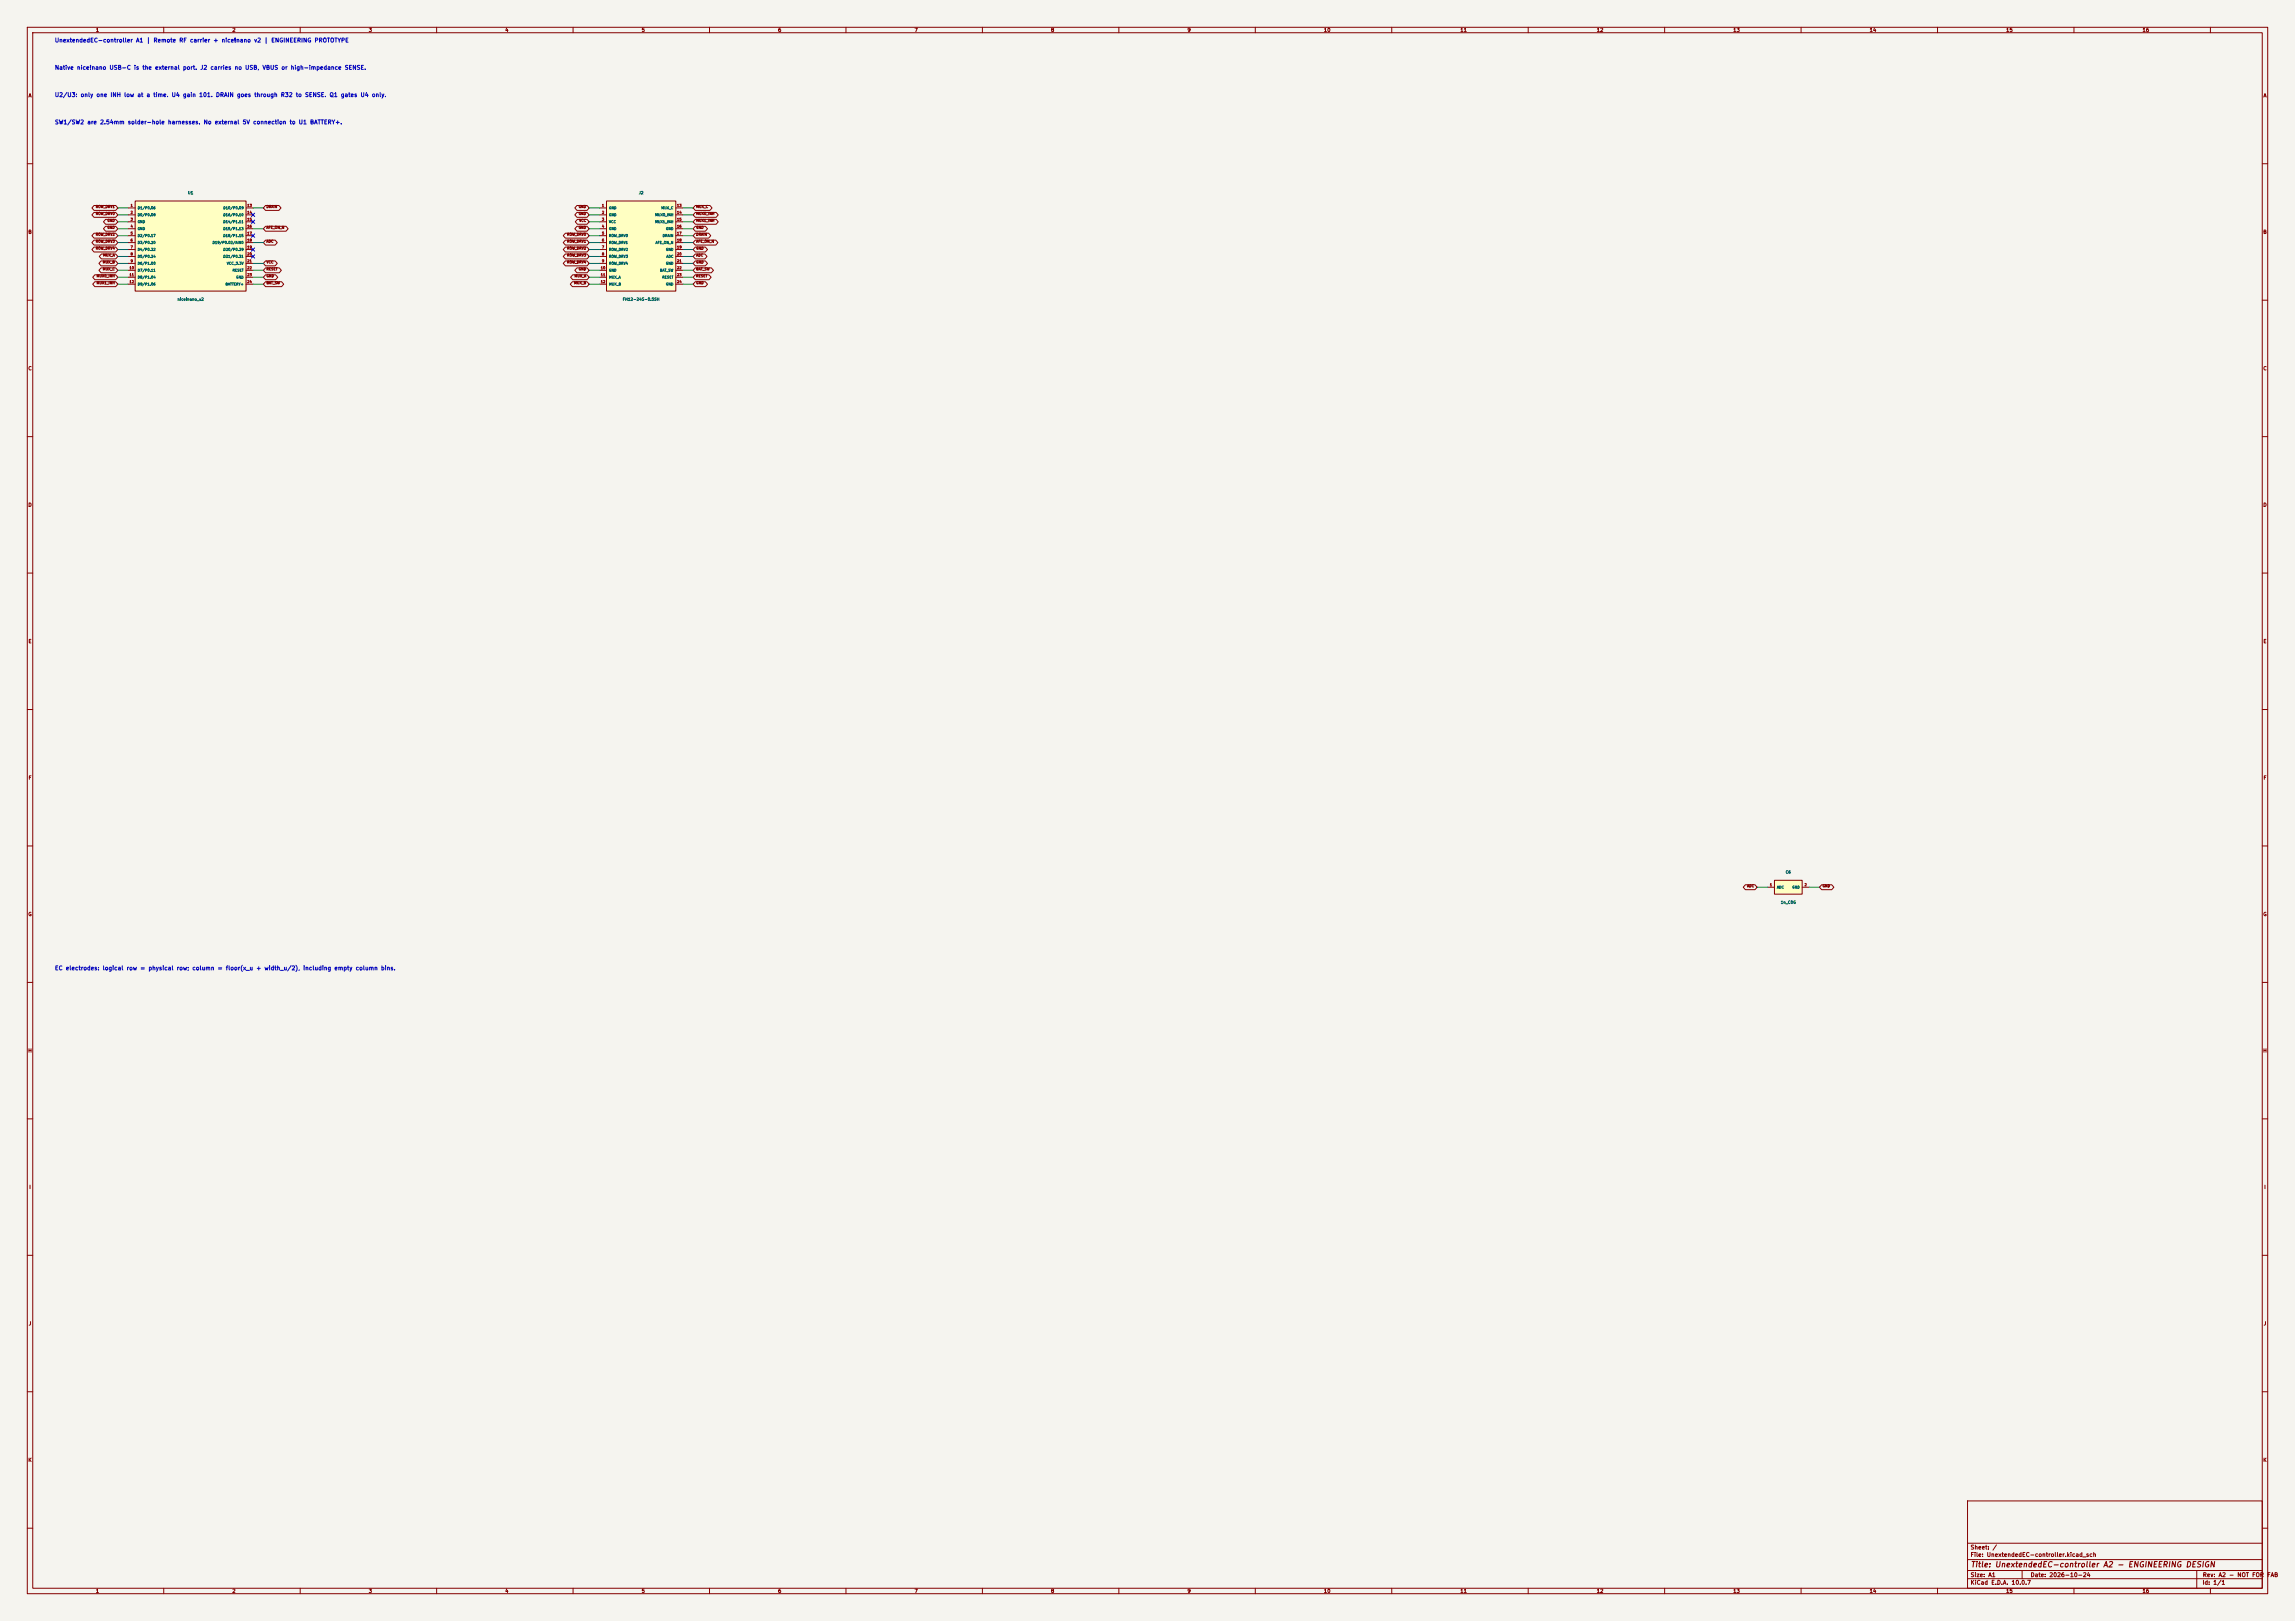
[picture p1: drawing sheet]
<svg xmlns="http://www.w3.org/2000/svg" width="841mm" height="594mm" viewBox="0 0 841 594" stroke-linecap="round" stroke-linejoin="round" font-family="sans-serif">
<defs><g id="words">
<text font-size="2" fill="#840000" x="722" y="574.8">Title: UnextendedEC-controller A2 - ENGINEERING DESIGN</text>
<g font-size="1.5" fill="#0000c2">
<text x="20" y="15.9">UnextendedEC-controller A1 | Remote RF carrier + nice!nano v2 | ENGINEERING PROTOTYPE</text>
<text x="20" y="25.9">Native nice!nano USB-C is the external port. J2 carries no USB, VBUS or high-impedance SENSE.</text>
<text x="20" y="35.9">U2/U3: only one INH low at a time. U4 gain 101. DRAIN goes through R32 to SENSE. Q1 gates U4 only.</text>
<text x="20" y="45.9">SW1/SW2 are 2.54mm solder-hole harnesses. No external 5V connection to U1 BATTERY+.</text>
<text x="20" y="355.9">EC electrodes: logical row = physical row; column = floor(x_u + width_u/2), including empty column bins.</text>
</g>
<g font-size="1.5" fill="#840000">
<text x="721.9" y="568.1">Sheet: /</text>
<text x="721.9" y="570.8">File: UnextendedEC-controller.kicad_sch</text>
<text x="721.9" y="581">KiCad E.D.A. 10.0.7</text>
<text x="721.9" y="578.2">Size: A1</text>
<text x="743.9" y="578.2">Date: 2026-10-24</text>
<text x="806.9" y="581">Id: 1/1</text>
<text x="807" y="578.2">Rev: A2 - NOT FOR FAB</text>
</g>
<g font-size="1.3" fill="#840000">
<text x="35" y="12">1</text>
<text x="85" y="12">2</text>
<text x="135" y="12">3</text>
<text x="185" y="12">4</text>
<text x="235" y="12">5</text>
<text x="285" y="12">6</text>
<text x="335" y="12">7</text>
<text x="385" y="12">8</text>
<text x="435" y="12">9</text>
<text x="485" y="12">10</text>
<text x="535" y="12">11</text>
<text x="585" y="12">12</text>
<text x="635" y="12">13</text>
<text x="685" y="12">14</text>
<text x="735" y="12">15</text>
<text x="785" y="12">16</text>
<text x="10.3" y="36">A</text>
<text x="829.3" y="36">A</text>
<text x="10.2" y="86">B</text>
<text x="829.2" y="86">B</text>
<text x="10.2" y="136">C</text>
<text x="829.2" y="136">C</text>
<text x="10.2" y="186">D</text>
<text x="829.2" y="186">D</text>
<text x="10.3" y="236">E</text>
<text x="829.3" y="236">E</text>
<text x="10.3" y="286">F</text>
<text x="829.3" y="286">F</text>
<text x="10.2" y="336">G</text>
<text x="829.2" y="336">G</text>
<text x="10.2" y="386">H</text>
<text x="829.2" y="386">H</text>
<text x="10.6" y="436">I</text>
<text x="829.6" y="436">I</text>
<text x="10.4" y="486">J</text>
<text x="829.4" y="486">J</text>
<text x="10.2" y="536">K</text>
<text x="829.2" y="536">K</text>
<text x="35" y="584">1</text>
<text x="85" y="584">2</text>
<text x="135" y="584">3</text>
<text x="185" y="584">4</text>
<text x="235" y="584">5</text>
<text x="285" y="584">6</text>
<text x="335" y="584">7</text>
<text x="385" y="584">8</text>
<text x="435" y="584">9</text>
<text x="485" y="584">10</text>
<text x="535" y="584">11</text>
<text x="585" y="584">12</text>
<text x="635" y="584">13</text>
<text x="685" y="584">14</text>
<text x="735" y="584">15</text>
<text x="785" y="584">16</text>
</g>
<g font-size="1" fill="#006464">
<text x="68.8" y="71.4">U1</text>
<text x="234" y="71.4">J2</text>
<text x="64.9" y="110.4">nice!nano_v2</text>
<text x="228.1" y="110.4">FH12-24S-0.5SH</text>
<text x="654.2" y="320.3">C6</text>
<text x="652.4" y="331.4">1n_C0G</text>
</g>
<g font-size=".9" fill="#840000">
<text x="35" y="76.4">ROW_DRV1</text>
<text x="97.5" y="76.4">DRAIN</text>
<text x="212" y="76.4">GND</text>
<text x="255" y="76.4">MUX_C</text>
<text x="35" y="79">ROW_DRV0</text>
<text x="39.2" y="81.5">GND</text>
<text x="212" y="79">GND</text>
<text x="212.1" y="81.5">VCC</text>
<text x="255" y="81.5">MUX1_INH</text>
<text x="255" y="79">MUX0_INH</text>
<text x="35" y="86.6">ROW_DRV2</text>
<text x="35" y="89.1">ROW_DRV3</text>
<text x="39.2" y="84">GND</text>
<text x="97.5" y="84">AFE_ON_N</text>
<text x="97.5" y="89.1">ADC</text>
<text x="207.7" y="89.1">ROW_DRV1</text>
<text x="207.7" y="86.6">ROW_DRV0</text>
<text x="212" y="84">GND</text>
<text x="255" y="89.1">AFE_ON_N</text>
<text x="255" y="86.6">DRAIN</text>
<text x="255" y="84">GND</text>
<text x="35" y="91.7">ROW_DRV4</text>
<text x="37.7" y="94.2">MUX_A</text>
<text x="207.7" y="91.7">ROW_DRV2</text>
<text x="207.7" y="94.2">ROW_DRV3</text>
<text x="255" y="94.2">ADC</text>
<text x="255" y="91.7">GND</text>
<text x="35.3" y="101.8">MUX0_INH</text>
<text x="37.6" y="96.7">MUX_B</text>
<text x="37.6" y="99.3">MUX_C</text>
<text x="97.5" y="96.7">VCC</text>
<text x="97.5" y="99.3">RESET</text>
<text x="97.5" y="101.8">GND</text>
<text x="207.7" y="96.7">ROW_DRV4</text>
<text x="210.4" y="101.8">MUX_A</text>
<text x="212" y="99.3">GND</text>
<text x="255" y="101.8">RESET</text>
<text x="255" y="99.3">BAT_SW</text>
<text x="255" y="96.7">GND</text>
<text x="35.3" y="104.4">MUX1_INH</text>
<text x="97.5" y="104.4">BAT_SW</text>
<text x="210.3" y="104.4">MUX_B</text>
<text x="255" y="104.4">GND</text>
<text x="640.1" y="325.3">ADC</text>
<text x="667.8" y="325.3">GND</text>
</g>
<g font-size=".9" fill="#a90000">
<text x="47.7" y="76">1</text>
<text x="90.5" y="76">13</text>
<text x="220.5" y="76">1</text>
<text x="248" y="76">13</text>
<text x="47.7" y="78.5">2</text>
<text x="47.7" y="81.1">3</text>
<text x="47.7" y="83.6">4</text>
<text x="90.5" y="78.5">14</text>
<text x="90.5" y="81.1">15</text>
<text x="90.5" y="83.6">16</text>
<text x="220.5" y="78.5">2</text>
<text x="220.5" y="81.1">3</text>
<text x="220.5" y="83.6">4</text>
<text x="248" y="78.5">14</text>
<text x="248" y="81.1">15</text>
<text x="248" y="83.6">16</text>
<text x="47.7" y="86.2">5</text>
<text x="47.7" y="88.7">6</text>
<text x="90.5" y="86.2">17</text>
<text x="90.5" y="88.7">18</text>
<text x="220.5" y="86.2">5</text>
<text x="220.5" y="88.7">6</text>
<text x="248" y="86.2">17</text>
<text x="248" y="88.7">18</text>
<text x="47.7" y="91.2">7</text>
<text x="47.7" y="93.8">8</text>
<text x="90.5" y="91.2">19</text>
<text x="90.5" y="93.8">20</text>
<text x="220.5" y="91.2">7</text>
<text x="220.5" y="93.8">8</text>
<text x="248" y="91.2">19</text>
<text x="248" y="93.8">20</text>
<text x="47.3" y="98.9">10</text>
<text x="47.3" y="101.4">11</text>
<text x="47.7" y="96.3">9</text>
<text x="90.5" y="96.3">21</text>
<text x="90.5" y="98.9">22</text>
<text x="90.5" y="101.4">23</text>
<text x="220" y="98.9">10</text>
<text x="220" y="101.4">11</text>
<text x="220.5" y="96.3">9</text>
<text x="248" y="96.3">21</text>
<text x="248" y="98.9">22</text>
<text x="248" y="101.4">23</text>
<text x="47.3" y="103.9">12</text>
<text x="90.5" y="103.9">24</text>
<text x="220" y="103.9">12</text>
<text x="248" y="103.9">24</text>
<text x="648.5" y="324.9">1</text>
<text x="661.2" y="324.9">2</text>
</g>
<g font-size=".9" fill="#006464">
<text x="50.3" y="76.9">D1/P0.06</text>
<text x="81.7" y="76.9">D10/P0.09</text>
<text x="223.1" y="76.9">GND</text>
<text x="242.2" y="76.9">MUX_C</text>
<text x="50.3" y="79.4">D0/P0.08</text>
<text x="50.3" y="82">GND</text>
<text x="81.7" y="79.4">D16/P0.10</text>
<text x="81.7" y="82">D14/P1.11</text>
<text x="223.1" y="79.4">GND</text>
<text x="223.1" y="82">VCC</text>
<text x="240" y="79.4">MUX0_INH</text>
<text x="240" y="82">MUX1_INH</text>
<text x="50.3" y="84.5">GND</text>
<text x="50.3" y="87">D2/P0.17</text>
<text x="50.3" y="89.6">D3/P0.20</text>
<text x="77.8" y="89.6">D19/P0.02/AIN0</text>
<text x="81.7" y="84.5">D15/P1.13</text>
<text x="81.7" y="87">D18/P1.15</text>
<text x="223.1" y="84.5">GND</text>
<text x="223.1" y="87">ROW_DRV0</text>
<text x="223.1" y="89.6">ROW_DRV1</text>
<text x="240.1" y="89.6">AFE_ON_N</text>
<text x="242.7" y="87">DRAIN</text>
<text x="243.9" y="84.5">GND</text>
<text x="50.3" y="92.1">D4/P0.22</text>
<text x="50.3" y="94.7">D5/P0.24</text>
<text x="81.7" y="92.1">D20/P0.29</text>
<text x="81.7" y="94.7">D21/P0.31</text>
<text x="223.1" y="92.1">ROW_DRV2</text>
<text x="223.1" y="94.7">ROW_DRV3</text>
<text x="243.9" y="92.1">GND</text>
<text x="244.1" y="94.7">ADC</text>
<text x="50.3" y="97.2">D6/P1.00</text>
<text x="50.3" y="99.7">D7/P0.11</text>
<text x="83" y="97.2">VCC_3.3V</text>
<text x="85.1" y="99.7">RESET</text>
<text x="223.1" y="97.2">ROW_DRV4</text>
<text x="223.1" y="99.7">GND</text>
<text x="241.7" y="99.7">BAT_SW</text>
<text x="243.9" y="97.2">GND</text>
<text x="50.3" y="102.3">D8/P1.04</text>
<text x="50.3" y="104.8">D9/P1.06</text>
<text x="82.5" y="104.8">BATTERY+</text>
<text x="86.4" y="102.3">GND</text>
<text x="223.1" y="102.3">MUX_A</text>
<text x="223.1" y="104.8">MUX_B</text>
<text x="242.6" y="102.3">RESET</text>
<text x="243.9" y="104.8">GND</text>
<text x="651.1" y="325.8">ADC</text>
<text x="656.7" y="325.8">GND</text>
</g>
</g></defs>
<path d="M0 0h841v594h-841z" fill="#f5f4ef" stroke="#f5f4ef" stroke-width=".37"/>
<g fill="none" stroke="#840000" stroke-width=".37">
<path d="M10 10h821v574h-821zM12 12h817v570h-817zM60 10v2M110 10v2M160 10v2M210 10v2M260 10v2M310 10v2M360 10v2M410 10v2M460 10v2M510 10v2"/>
<path d="M560 10v2M610 10v2M660 10v2M710 10v2M760 10v2M810 10v2M10 60h2M829 60h2M10 110h2M829 110h2M10 160h2M829 160h2"/>
<path d="M10 210h2M829 210h2M10 260h2M829 260h2M10 310h2M829 310h2M10 360h2M829 360h2M10 410h2M829 410h2M10 460h2M829 460h2"/>
<path d="M10 510h2M829 510h2M10 560h2M721 550h108v32h-108zM829 560h2M721 578.5h108M721 575.5h108M721 571.5h108M721 565.5h108M741 575.5v3M805 575.5v6.5M60 582v2"/>
<path d="M110 582v2M160 582v2M210 582v2M260 582v2M310 582v2M360 582v2M410 582v2M460 582v2M510 582v2M560 582v2M610 582v2M660 582v2"/>
<path d="M710 582v2M760 582v2M810 582v2"/>
</g>
<path d="M49.5 73.7h40.7v33h-40.7z" fill="#ffffc2"/>
<g fill="none" stroke="#840000" stroke-width=".37">
<path d="M47 76.2h2.5M47 78.7h2.5M49.5 73.7h40.7v33h-40.7zM90.2 76.2h2.5M90.2 78.7h2.5M47 81.3h2.5M47 83.8h2.5M47 86.4h2.5M47 88.9h2.5M47 91.4h2.5M47 94h2.5M47 96.5h2.5"/>
<path d="M47 99.1h2.5M90.2 81.3h2.5M90.2 83.8h2.5M90.2 86.4h2.5M90.2 88.9h2.5M90.2 91.4h2.5M90.2 94h2.5M90.2 96.5h2.5M90.2 99.1h2.5M47 101.6h2.5M47 104.1h2.5M90.2 101.6h2.5"/>
<path d="M90.2 104.1h2.5"/>
</g>
<path d="M222.2 73.7h25.4v33h-25.4z" fill="#ffffc2"/>
<g fill="none" stroke="#840000" stroke-width=".37">
<path d="M219.7 76.2h2.5M219.7 78.7h2.5M222.2 73.7h25.4v33h-25.4zM247.6 76.2h2.6M247.6 78.7h2.6M219.7 81.3h2.5M219.7 83.8h2.5M219.7 86.4h2.5M219.7 88.9h2.5M219.7 91.4h2.5M219.7 94h2.5M219.7 96.5h2.5"/>
<path d="M219.7 99.1h2.5M247.6 81.3h2.6M247.6 83.8h2.6M247.6 86.4h2.6M247.6 88.9h2.6M247.6 91.4h2.6M247.6 94h2.6M247.6 96.5h2.6M247.6 99.1h2.6M219.7 101.6h2.5M219.7 104.1h2.5M247.6 101.6h2.6"/>
<path d="M247.6 104.1h2.6"/>
</g>
<path d="M650.2 322.6h10.2v5.1h-10.2z" fill="#ffffc2"/>
<g fill="none" stroke="#840000" stroke-width=".37">
<path d="M34.5 75.3h7.9l.8 .9-.8 .9h-7.9l-.8-.9zM34.5 77.8h7.9l.8 .9-.8 .9h-7.9l-.8-.9zM97.3 75.3h4.9l.8 .9-.8 .9h-4.9l-.8-.9zM211.4 77.8h3.7l.8 .9-.8 .9h-3.7l-.8-.9zM211.4 75.3h3.7l.8 .9-.8 .9h-3.7l-.8-.9zM254.8 77.8h7.6l.8 .9-.8 .9h-7.6l-.8-.9zM254.8 75.3h5.3l.8 .9-.8 .9h-5.3l-.8-.9zM34.5 85.5h7.9l.8 .9-.8 .9h-7.9l-.8-.9zM34.5 88h7.9l.8 .9-.8 .9h-7.9l-.8-.9zM34.5 90.5h7.9l.8 .9-.8 .9h-7.9l-.8-.9zM37 95.6h5.4l.8 .9-.8 .9h-5.4l-.8-.9zM37 98.2h5.4l.8 .9-.8 .9h-5.4l-.8-.9z"/>
<path d="M37.2 93.1h5.2l.8 .9-.8 .9h-5.2l-.8-.9zM38.7 80.4h3.7l.8 .9-.8 .9h-3.7l-.8-.9zM38.7 82.9h3.7l.8 .9-.8 .9h-3.7l-.8-.9zM97.3 82.9h7.5l.8 .9-.8 .9h-7.5l-.8-.9zM97.3 88h3.5l.8 .9-.8 .9h-3.5l-.8-.9zM97.3 95.6h3.5l.8 .9-.8 .9h-3.5l-.8-.9zM97.3 98.2h5l.8 .9-.8 .9h-5l-.8-.9zM207.2 90.5h7.9l.8 .9-.8 .9h-7.9l-.8-.9zM207.2 95.6h7.9l.8 .9-.8 .9h-7.9l-.8-.9zM207.2 93.1h7.9l.8 .9-.8 .9h-7.9l-.8-.9zM207.2 88h7.9l.8 .9-.8 .9h-7.9l-.8-.9zM207.2 85.5h7.9l.8 .9-.8 .9h-7.9l-.8-.9z"/>
<path d="M211.4 82.9h3.7l.8 .9-.8 .9h-3.7l-.8-.9zM211.4 98.2h3.7l.8 .9-.8 .9h-3.7l-.8-.9zM211.6 80.4h3.5l.8 .9-.8 .9h-3.5l-.8-.9zM254.8 98.2h5.9l.7 .9-.7 .9h-5.9l-.8-.9zM254.8 95.6h3.7l.8 .9-.8 .9h-3.7l-.8-.9zM254.8 93.1h3.5l.8 .9-.8 .9h-3.5l-.8-.9zM254.8 90.5h3.7l.8 .9-.8 .9h-3.7l-.8-.9zM254.8 88h7.5l.8 .9-.8 .9h-7.5l-.8-.9zM254.8 85.5h4.9l.8 .9-.8 .9h-4.9l-.8-.9zM254.8 82.9h3.7l.8 .9-.8 .9h-3.7l-.8-.9zM254.8 80.4h7.6l.8 .9-.8 .9h-7.6l-.8-.9zM34.8 100.7h7.6l.8 .9-.8 .9h-7.6l-.8-.9z"/>
<path d="M34.8 103.2h7.6l.8 .9-.8 .9h-7.6l-.8-.9zM97.3 103.2h5.9l.8 .9-.8 .9h-5.9l-.8-.9zM97.3 100.7h3.7l.8 .9-.8 .9h-3.7l-.8-.9zM209.8 103.2h5.3l.8 .9-.8 .9h-5.3l-.8-.9zM209.9 100.7h5.2l.8 .9-.8 .9h-5.2l-.8-.9zM254.8 103.2h3.7l.8 .9-.8 .9h-3.7l-.8-.9zM254.8 100.7h5l.8 .9-.8 .9h-5l-.8-.9zM639.6 324.2h3.5l.8 .9-.8 .9h-3.5l-.8-.9zM647.7 325.1h2.5M650.2 322.6h10.2v5.1h-10.2zM660.4 325.1h2.5M667.5 324.2h3.7l.8 .9-.8 .9h-3.7l-.8-.9z"/>
</g>
<g fill="none" stroke="#009600" stroke-width=".37">
<path d="M43.2 76.2h3.8M43.2 78.7h3.8M92.7 76.2h3.8M215.9 76.2h3.8M215.9 78.7h3.8M250.2 76.2h3.8M250.2 78.7h3.8M43.2 96.5h3.8M43.2 99.1h3.8M43.2 88.9h3.8M43.2 81.3h3.8M43.2 83.8h3.8"/>
<path d="M43.2 86.4h3.8M43.2 91.4h3.8M43.2 94h3.8M92.7 96.5h3.8M92.7 99.1h3.8M92.7 88.9h3.8M92.7 83.8h3.8M215.9 96.5h3.8M215.9 99.1h3.8M215.9 88.9h3.8M215.9 81.3h3.8M215.9 83.8h3.8"/>
<path d="M215.9 86.4h3.8M215.9 91.4h3.8M215.9 94h3.8M250.2 96.5h3.8M250.2 99.1h3.8M250.2 88.9h3.8M250.2 81.3h3.8M250.2 83.8h3.8M250.2 86.4h3.8M250.2 91.4h3.8M250.2 94h3.8M43.2 104.1h3.8"/>
<path d="M43.2 101.6h3.8M92.7 104.1h3.8M92.7 101.6h3.8M215.9 104.1h3.8M215.9 101.6h3.8M250.2 104.1h3.8M250.2 101.6h3.8M643.9 325.1h3.8M662.9 325.1h3.8"/>
</g>
<path d="M92.1 78.1l1.2 1.2M93.3 78.1l-1.2 1.2M92.1 93.4l1.2 1.2M92.1 80.7l1.2 1.2M92.1 90.8l1.2 1.2M92.1 85.7l1.2 1.3M93.3 93.4l-1.2 1.2M93.3 80.7l-1.2 1.2M93.3 90.8l-1.2 1.2M93.3 85.7l-1.2 1.3" fill="none" stroke="#000084" stroke-width=".37"/>
<use href="#words"/>
</svg>
